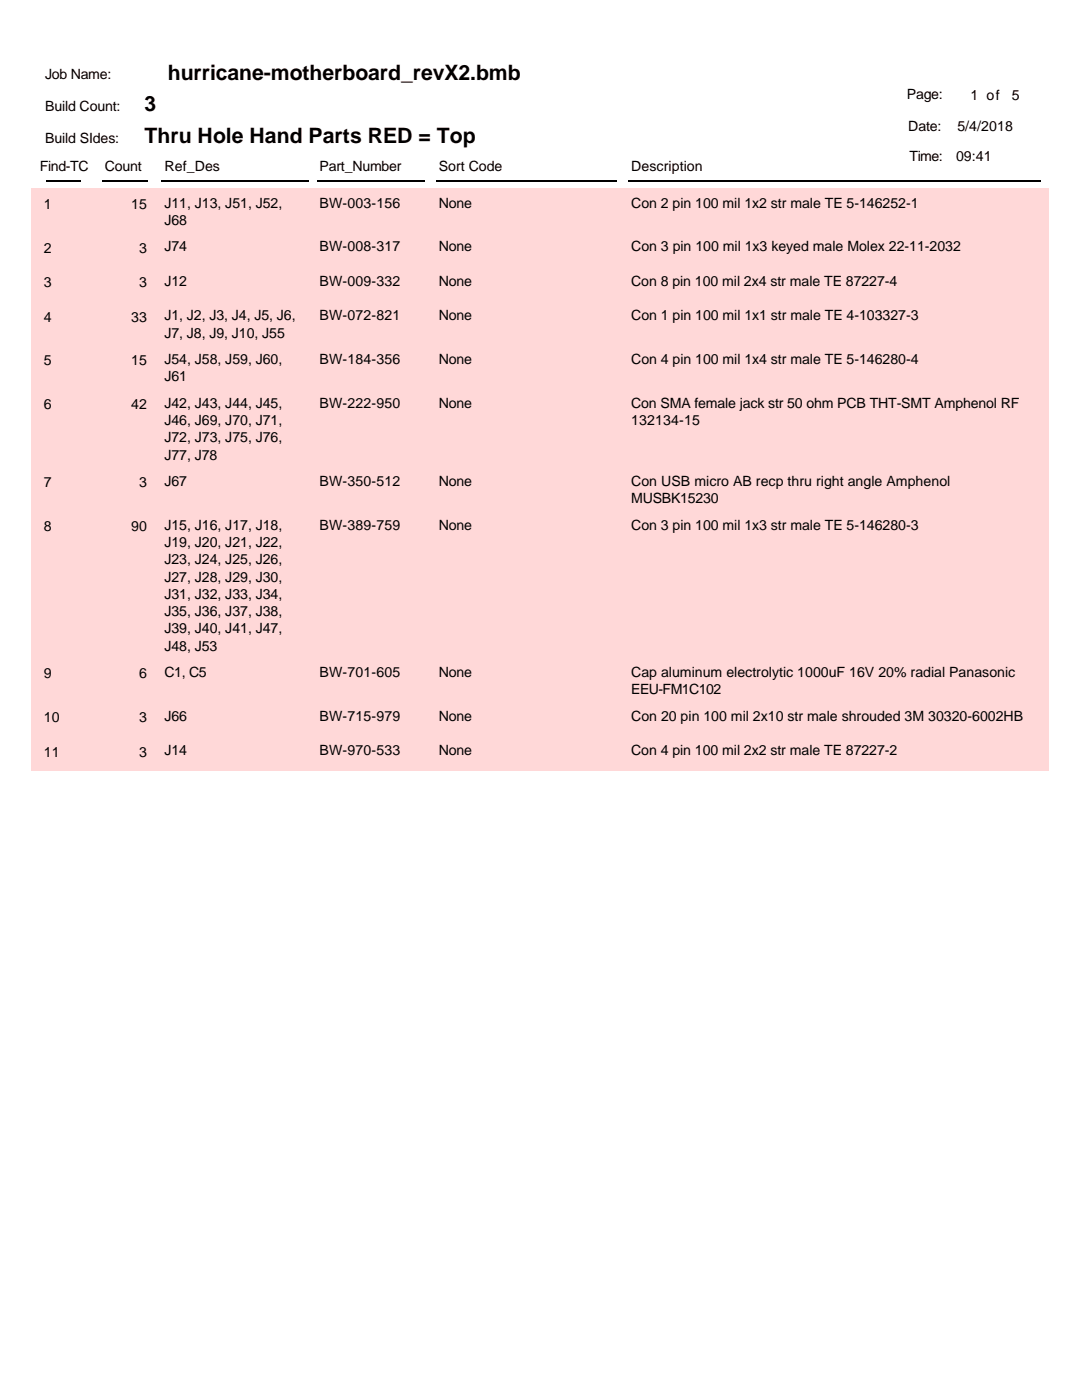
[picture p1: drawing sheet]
<svg xmlns="http://www.w3.org/2000/svg" width="216mm" height="279mm" viewBox="0 0 216 279" stroke-linecap="round" stroke-linejoin="round" font-family="sans-serif">
<defs><g id="words">
<g font-size="4.2">
<text x="33.5" y="15.9">hurricane-motherboard_revX2.bmb</text>
<text x="28.8" y="22.2">3</text>
<text x="28.8" y="28.6">Thru Hole Hand Parts RED = Top</text>
</g>
<g font-size="2.8">
<text x="9" y="15.8">Job Name:</text>
<text x="9" y="22.1">Build Count:</text>
<text x="181" y="19.8">Page:</text>
<text x="193.7" y="20">1 of</text>
<text x="201.9" y="20">5</text>
<text x="9" y="28.5">Build SIdes:</text>
<text x="181.2" y="26.1">Date:</text>
<text x="191" y="26.1">5/4/2018</text>
<text x="7.9" y="34">Find-TC</text>
<text x="20.9" y="34">Count</text>
<text x="32.8" y="34">Ref_Des</text>
<text x="63.8" y="34">Part_Number</text>
<text x="87.6" y="34">Sort Code</text>
<text x="125.9" y="34">Description</text>
<text x="181.5" y="32.2">Time:</text>
<text x="190.8" y="32.2">09:41</text>
<text x="8.7" y="41.7">1</text>
<text x="26.2" y="41.7">15</text>
<text x="32.8" y="41.5">J11, J13, J51, J52,</text>
<text x="63.8" y="41.5">BW-003-156</text>
<text x="87.6" y="41.5">None</text>
<text x="125.9" y="41.5">Con 2 pin 100 mil 1x2 str male TE 5-146252-1</text>
<text x="32.8" y="44.9">J68</text>
<text x="8.7" y="50.4">2</text>
<text x="27.8" y="50.4">3</text>
<text x="32.8" y="50.2">J74</text>
<text x="63.8" y="50.2">BW-008-317</text>
<text x="87.6" y="50.2">None</text>
<text x="125.9" y="50.2">Con 3 pin 100 mil 1x3 keyed male Molex 22-11-2032</text>
<text x="8.7" y="57.3">3</text>
<text x="27.8" y="57.3">3</text>
<text x="32.8" y="57.1">J12</text>
<text x="63.8" y="57.1">BW-009-332</text>
<text x="87.6" y="57.1">None</text>
<text x="125.9" y="57.1">Con 8 pin 100 mil 2x4 str male TE 87227-4</text>
<text x="8.7" y="64.2">4</text>
<text x="26.2" y="64.2">33</text>
<text x="32.8" y="63.9">J1, J2, J3, J4, J5, J6,</text>
<text x="63.8" y="63.9">BW-072-821</text>
<text x="87.6" y="63.9">None</text>
<text x="125.9" y="63.9">Con 1 pin 100 mil 1x1 str male TE 4-103327-3</text>
<text x="32.8" y="67.4">J7, J8, J9, J10, J55</text>
<text x="8.7" y="72.9">5</text>
<text x="26.2" y="72.9">15</text>
<text x="32.8" y="72.7">J54, J58, J59, J60,</text>
<text x="32.8" y="76.1">J61</text>
<text x="63.8" y="72.7">BW-184-356</text>
<text x="87.6" y="72.7">None</text>
<text x="125.9" y="72.7">Con 4 pin 100 mil 1x4 str male TE 5-146280-4</text>
<text x="8.7" y="81.7">6</text>
<text x="26.2" y="81.7">42</text>
<text x="32.8" y="81.4">J42, J43, J44, J45,</text>
<text x="63.8" y="81.4">BW-222-950</text>
<text x="87.6" y="81.4">None</text>
<text x="125.9" y="81.4">Con SMA female jack str 50 ohm PCB THT-SMT Amphenol RF</text>
<text x="32.8" y="84.8">J46, J69, J70, J71,</text>
<text x="32.8" y="88.3">J72, J73, J75, J76,</text>
<text x="125.9" y="84.8">132134-15</text>
<text x="32.8" y="91.7">J77, J78</text>
<text x="8.7" y="97.3">7</text>
<text x="27.8" y="97.3">3</text>
<text x="32.8" y="97">J67</text>
<text x="63.8" y="97">BW-350-512</text>
<text x="87.6" y="97">None</text>
<text x="125.9" y="97">Con USB micro AB recp thru right angle Amphenol</text>
<text x="125.9" y="100.5">MUSBK15230</text>
<text x="8.7" y="106">8</text>
<text x="26.2" y="106">90</text>
<text x="32.8" y="105.7">J15, J16, J17, J18,</text>
<text x="63.8" y="105.7">BW-389-759</text>
<text x="87.6" y="105.7">None</text>
<text x="125.9" y="105.7">Con 3 pin 100 mil 1x3 str male TE 5-146280-3</text>
<text x="32.8" y="109.2">J19, J20, J21, J22,</text>
<text x="32.8" y="112.6">J23, J24, J25, J26,</text>
<text x="32.8" y="116.1">J27, J28, J29, J30,</text>
<text x="32.8" y="119.5">J31, J32, J33, J34,</text>
<text x="32.8" y="122.9">J35, J36, J37, J38,</text>
<text x="32.8" y="126.4">J39, J40, J41, J47,</text>
<text x="32.8" y="129.8">J48, J53</text>
<text x="8.7" y="135.4">9</text>
<text x="27.8" y="135.4">6</text>
<text x="32.8" y="135.1">C1, C5</text>
<text x="63.8" y="135.1">BW-701-605</text>
<text x="87.6" y="135.1">None</text>
<text x="125.9" y="135.1">Cap aluminum electrolytic 1000uF 16V 20% radial Panasonic</text>
<text x="32.8" y="143.8">J66</text>
<text x="63.8" y="143.8">BW-715-979</text>
<text x="87.6" y="143.8">None</text>
<text x="125.9" y="138.6">EEU-FM1C102</text>
<text x="125.9" y="143.8">Con 20 pin 100 mil 2x10 str male shrouded 3M 30320-6002HB</text>
<text x="8.7" y="144.1">10</text>
<text x="27.8" y="144.1">3</text>
<text x="8.7" y="151">11</text>
<text x="27.8" y="151">3</text>
<text x="32.8" y="150.7">J14</text>
<text x="63.8" y="150.7">BW-970-533</text>
<text x="87.6" y="150.7">None</text>
<text x="125.9" y="150.7">Con 4 pin 100 mil 2x2 str male TE 87227-2</text>
</g>
</g></defs>
<path d="M9.3 36.1h6.8M20.4 36.1h9M32.3 36.1h29.3M63.2 36.1h21.5M87 36.1h36M125.4 36.1h82.3" fill="none" stroke="#000" stroke-width=".26"/>
<g fill="#ffd8d8">
<path d="M6.3 37.6h203v8.7h-203z"/>
<path d="M6.3 46.3h203v6.9h-203z"/>
<path d="M6.3 53.2h203v6.9h-203z"/>
<path d="M6.3 60.1h203v8.7h-203z"/>
<path d="M6.3 68.8h203v8.7h-203z"/>
<path d="M6.3 77.5h203v15.6h-203z"/>
<path d="M6.3 93.1h203v8.8h-203z"/>
<path d="M6.3 101.9h203v29.3h-203z"/>
<path d="M6.3 131.2h203v8.8h-203z"/>
<path d="M6.3 140h203v6.8h-203z"/>
<path d="M6.3 146.8h203v6.9h-203z"/>
</g>
<use href="#words"/>
</svg>
